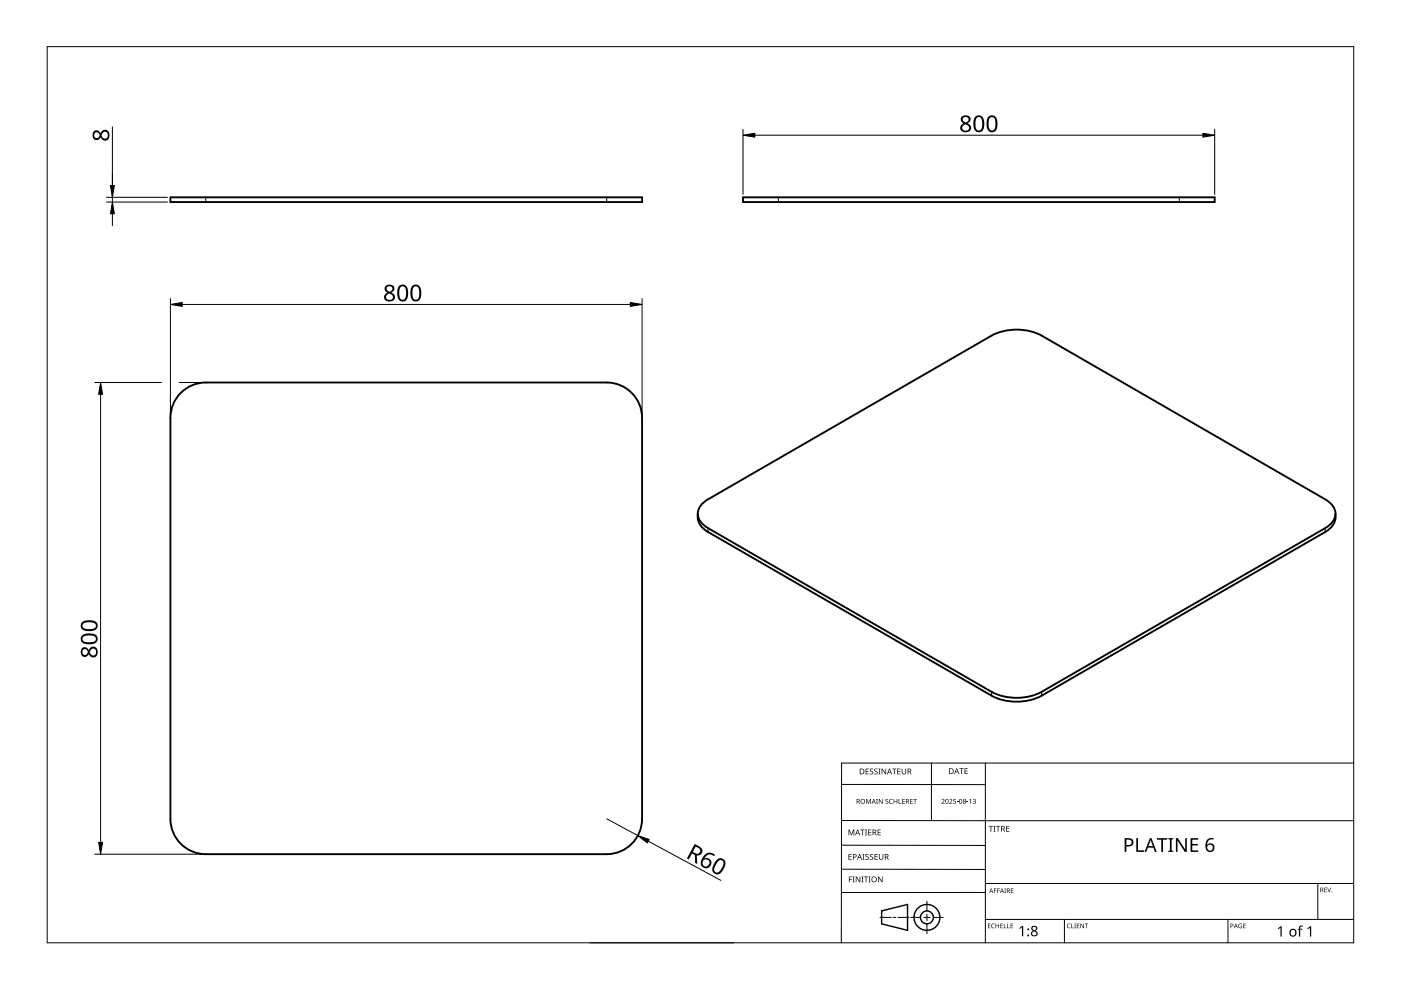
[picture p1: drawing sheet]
<svg xmlns="http://www.w3.org/2000/svg" width="297mm" height="210mm" viewBox="0 0 297 210" stroke-linecap="round" stroke-linejoin="round" font-family="sans-serif">
<path d="M43.6 41.8v1M128.6 41.8v1M165 41.8v1M250 41.8v1M150.1 112v.8M281 112v.8M210.2 146.7v.8M220.8 146.7v.8" fill="none" stroke="#000" stroke-width=".21"/>
<path d="M36.1 41.8h100v1h-100zM157.5 41.8h100v1h-100zM38.7 82.9a7.5 7.5 0 0 1 4.9-1.8h85a7.5 7.5 0 0 1 7.5 7.5v85a7.5 7.5 0 0 1-7.5 7.5h-85a7.5 7.5 0 0 1-7.5-7.5v-85a7.5 7.5 0 0 1 2.6-5.7zM147.9 108.9a3.7 3.7 0 0 0 2.2 3.9l60.1 34.7a11.7 11.7 0 0 0 10.6 0l60.2-34.7a3.7 3.7 0 0 0 2.1-3.9M149.1 106.6l1-.7 60.1-34.7a11.7 11.7 0 0 1 10.6 0l60.2 34.7a3.4 3.4 0 0 1 2 4 4.3 4.3 0 0 1-2 2.1l-60.2 34.7a11.7 11.7 0 0 1-10.6 0l-60.1-34.7a3.4 3.4 0 0 1-2-4z" fill="none" stroke="#000" stroke-width=".4"/>
<path d="M10 9.9h277v190h-277z" fill="none" stroke="#000" stroke-width=".21"/>
<g fill="none" stroke="#000" stroke-width=".21">
<path d="M178.4 179.2l30.5 .1M178.4 166.3l30.5 .1M178.5 174h108.6M197.5 161.8v12.2M208.9 161.8v38.1M287 161.8h-108.6v38.1M125.1 199.9h30.5M178.4 184.3h30.5M186.6 194.5h2.4M189.4 194.5h.5M190.4 194.5h2.4M193.1 194.5h2.1"/>
<path d="M195.8 194.5h1.4M196.5 191.1v2M196.5 193.8v1.4M196.5 195.9v2M197.9 194.5h2.1M208.9 189.2h-30.5M208.9 187.3h78.1M208.9 194.9h78.1M225.7 194.9v5M260.4 194.9v5M279.4 187.3v7.6"/>
</g>
<g fill="none" stroke="#000" stroke-width=".3">
<path d="M186.9 193.1l5.5-1.3v5.5l-5.5-1.4z"/>
<circle cx="196.5" cy="194.5" r="1.37"/>
<circle cx="196.5" cy="194.5" r="2.74"/>
</g>
<g fill="#000">
<path d="M179.9 175.9h.2l.4 1 .4-1h.2v1.2h-.1v-1.1l-.4 1.1h-.2l-.4-1.1 .1 1.1h-.2zM182.4 175.9h.9v.1h-.4v1.1h-.1v-1.1h-.4zM183.4 175.9h.4l-.1 .1v1l.1 .1h-.4l.1-.1v-1zM183.6 169.4h.2l.3 .8 .4-.8h.2v1h-.2v-.9l-.4 .9-.4-.9 .1 .9h-.2zM183.5 163h.7v.1h-.5v.4h.5v.1h-.5v.4h.5v.2h-.7zM184.1 175.9h.6v.1h-.5v.4h.5v.1h-.5v.5h.5v.1h-.6zM184.5 163.1l.4-.2 .2 .1v.1a.25 .25 0 0 0-.4-.1 .25 .25 0 0 0 0 .4 .4 .4 0 0 1 .5 .3 .4 .4 0 0 1-.3 .5 .4 .4 0 0 1-.5-.2h.1a.27 .27 0 0 0 .4 .1 .27 .27 0 0 0-.1-.4l-.3-.3zM185.4 163.1l.4-.2 .3 .1-.1 .1a.25 .25 0 0 0-.4-.1 .25 .25 0 0 0 0 .4 .4 .4 0 0 1 .5 .3 .4 .4 0 0 1-.3 .5 .4 .4 0 0 1-.5-.2h.1a.27 .27 0 0 0 .4 .1 .27 .27 0 0 0 0-.4l-.4-.3zM185.8 169.4h.3l-.1 .1v.8l.1 .1h-.3l.1-.1zM186.2 163h.5l-.2 .1v1l.2 .1h-.5l.2-.1v-1zM186.1 175.9h.6v.1h-.5v.4h.5v.1h-.5v.5h.5v.1h-.6zM186.3 169.4h.2l.5 .8v-.8h.1v1h-.1l-.6-.8v.8h-.1z"/>
<path d="M186.9 163h.2l.6 1v-1h.2v1.2h-.2l-.6-1v1h-.2zM187.8 169.5l.3-.1h.2v.2a.25 .25 0 0 0-.3-.1 .25 .25 0 0 0-.1 .3 .25 .25 0 0 0 .3 .1 .32 .32 0 0 1 0 .5 .32 .32 0 0 1-.5-.1 .25 .25 0 0 0 .4 .1 .25 .25 0 0 0 0-.4l-.3-.2zM188.6 169.5l.4-.1h.3l-.1 .2a.41 .41 0 0 0-.6 .3 .41 .41 0 0 0 .6 .4 .48 .48 0 0 1-.6-.1 .48 .48 0 0 1 0-.7zM189.1 163h1v.1h-.4v1.1h-.2v-1.1h-.4zM189.5 169.4h.1v.4h.5v-.4h.1v1h-.1v-.5h-.5v.5h-.1zM190.5 169.4h.2v.9h.4v.1h-.6zM190.2 163h.7v.1h-.5v.4h.5v.1h-.5v.4h.5v.2h-.7zM191.3 169.4h.5v.1h-.4v.3h.4v.1h-.4v.4h.4v.1h-.5zM191.2 163h.1v.8a.32 .32 0 0 0 .3 .3 .32 .32 0 0 0 .4-.4v-.7h.1v.7a.47 .47 0 0 1-.5 .5 .47 .47 0 0 1-.4-.5zM193 169.4h.5v.1h-.4v.3h.4v.1h-.4v.4h.4v.1h-.5zM193.6 169.4h.8v.1h-.3v.9h-.2v-.9h-.3zM199.6 169.5a.37 .37 0 0 1 .6 0 .37 .37 0 0 1-.2 .6l-.2 .2h.5v.1h-.7l.3-.4a.27 .27 0 0 0 .2-.3 .27 .27 0 0 0-.4-.1z"/>
<path d="M201.2 169.5a.37 .37 0 0 1 .6 0 .37 .37 0 0 1-.2 .6l-.2 .2h.5v.1h-.7l.3-.4a.27 .27 0 0 0 .3-.3 .27 .27 0 0 0-.5-.1zM202.1 169.4h.5v.1h-.4v.3a.34 .34 0 0 1 .5 .2 .34 .34 0 0 1-.2 .4 .34 .34 0 0 1-.4-.1 .29 .29 0 0 0 .4 0 .29 .29 0 0 0 0-.4 .29 .29 0 0 0-.4 0zM202.9 170l.3 .1zM203.4 162.9h.9v.1h-.4v1.1h-.1v-1.1h-.4zM205 170l.3 .1zM204.5 162.9h.7v.1h-.5v.4h.4v.1h-.4v.5h.5v.1h-.7zM205.5 169.6l.4-.2v1h-.2v-.9zM206.2 169.5a.32 .32 0 0 1 .5-.1 .32 .32 0 0 1 0 .5 .33 .33 0 0 1 .1 .5 .33 .33 0 0 1-.6-.1 .26 .26 0 0 0 .4 .1 .26 .26 0 0 0 .1-.4l-.3-.2a.23 .23 0 0 0 .3 0 .23 .23 0 0 0-.1-.4 .23 .23 0 0 0-.3 .2zM209.6 175.1h.9v.2h-.3v1h-.2v-1h-.4zM210.6 175.1h.5l-.2 .1v1l.2 .1h-.5l.2-.1v-1zM211.2 175.1h.9v.2h-.4v1h-.2v-1h-.3zM213.3 175.1h.7v.2h-.5v.3h.5v.2h-.5v.4h.5v.1h-.7z"/>
<path d="M180 185.8h.7v.2h-.6v.4h.5v.1h-.5v.6h-.1zM179.9 181.1h.7v.1h-.5v.4h.4v.1h-.4v.5h.5v.1h-.7zM180.8 185.8h.4l-.1 .2v.9l.1 .2h-.4l.1-.2v-.9zM181.4 185.8h.2l.7 1.1v-1.1h.1v1.3h-.2l-.6-1v1h-.2zM182.6 185.8h.5l-.2 .2v.9l.2 .2h-.5l.2-.2v-.9zM182.9 181.1h.4l-.1 .1v1l.1 .1h-.4l.1-.1v-1zM183.2 185.8h.9v.2h-.4v1.1h-.2v-1.1h-.3zM183.5 181.2l.5-.1h.2v.2a.25 .25 0 0 0-.4-.1 .25 .25 0 0 0 0 .4 .4 .4 0 0 1 .4 .3 .4 .4 0 0 1-.2 .4 .4 .4 0 0 1-.5-.2 .27 .27 0 0 0 .5 .1 .27 .27 0 0 0-.1-.4l-.4-.3zM184.2 185.8h.4l-.1 .2v.9l.1 .2h-.4l.1-.2v-.9zM184.5 181.2l.4-.1h.2v.2a.25 .25 0 0 0-.4-.1 .25 .25 0 0 0 0 .4 .4 .4 0 0 1 .5 .3 .4 .4 0 0 1-.3 .4 .4 .4 0 0 1-.5-.2h.1a.27 .27 0 0 0 .4 .1 .27 .27 0 0 0-.1-.4l-.3-.3zM185.4 181.1h.7v.1h-.5v.4h.5v.1h-.5v.5h.5v.1h-.7zM186.2 185.8h.1l.7 1.1v-1.1h.1v1.3h-.2l-.6-1v1h-.1z"/>
<path d="M186.3 181.1h.2v.8a.32 .32 0 0 0 .3 .3 .32 .32 0 0 0 .3-.3v-.8h.2v.8a.47 .47 0 0 1-.5 .4 .47 .47 0 0 1-.5-.4zM209.5 195.8h.5l-.4 .1v.3h.4l-.4 .1v.4l.4 .1h-.5zM210.3 196l.3-.2 .3 .1v.1a.39 .39 0 0 0-.6 .3 .39 .39 0 0 0 .6 .4 .46 .46 0 0 1-.7-.1 .46 .46 0 0 1 .1-.6zM210.7 188.4h.6l-.4 .1v.3h.4l-.4 .1v.4h-.2zM211.4 188.4h.6l-.4 .1v.3h.4l-.4 .1v.4h-.2zM211.1 195.8h.1v.4h.5v-.4h.1v1h-.1v-.5h-.5v.5h-.1zM212.1 195.8h.5l-.4 .1v.3h.4l-.4 .1v.4l.4 .1h-.5zM212.8 195.8h.2v.9l.4 .1h-.6zM212.9 188.4h.4l-.1 .1 .1 .8h-.4l.2-.1zM213.6 195.8h.1v.9l.4 .1h-.5zM214.3 195.8h.5l-.4 .1v.3h.4l-.4 .1v.4l.4 .1h-.5zM214.3 188.4h.6l-.5 .1v.3h.4l-.4 .1v.3l.5 .1h-.6z"/>
<path d="M216.1 196.8l.6-.5h.2v2.2h-.2v-1.9l-.4 .4zM226.3 196l.4-.2 .3 .1-.1 .1a.39 .39 0 0 0-.6 .3 .39 .39 0 0 0 .6 .4 .46 .46 0 0 1-.6-.1 .46 .46 0 0 1 0-.6zM227.1 195.8h.2v.9l.4 .1h-.6zM227.8 195.8h.3l-.1 .1 .1 .9h-.3l.1-.1zM228.3 195.8h.5l-.4 .1v.3h.4l-.4 .1v.4l.4 .1h-.5zM229.1 195.8h.1l.5 .8v-.8h.1v1h-.1l-.5-.8v.8h-.1zM230 195.8h.7l-.3 .1v.9h-.1v-.9zM240.9 177.7h.4v2.6h1.3v.3h-1.7zM245.3 177.7h2.2v.3h-.9v2.6h-.4v-2.6h-.9zM247.7 177.7h1.1v.2l-.4 .1v2.3l.4 .1v.2h-1.1v-.2l.3-.1v-2.3l-.3-.1zM249.3 177.7h.4l1.6 2.4v-2.4h.3v2.9h-.4l-1.6-2.4 .1 2.4h-.4zM252.4 177.7h1.6v.3h-1.2v.9h1.2v.4h-1.2v1h1.2v.3h-1.6z"/>
<path d="M262.7 196l.6-.1-.1 .1a.4 .4 0 0 0-.5 .3 .4 .4 0 0 0 .5 .4v-.3l-.2-.1h.3v.5a.53 .53 0 0 1-.7-.1 .53 .53 0 0 1 .1-.7zM263.6 195.8h.5l-.4 .1v.3h.4l-.4 .1v.4l.4 .1h-.5zM270.9 196.8l.6-.4h.2v2.2h-.2v-1.9l-.4 .3zM275.5 196.4l.7-.1v.2h-.4l-.1 .2v.2h.4v.2h-.4v1.5h-.3v-1.5h-.3l.3-.2zM277.2 196.8l.6-.4h.2v2.2h-.3v-1.9l-.4 .3zM280.8 188.2h.5l-.4 .1v.3h.4l-.4 .1v.4l.4 .1h-.5zM281.4 188.2h.1l.3 .8 .3-.8h.1l-.3 1h-.1z"/>
<path d="M181.6 169.4h.3a.29 .29 0 0 1 .4 .2 .29 .29 0 0 1-.2 .4l.3 .4h-.2l-.2-.4h-.2v.4h-.2zM181.8 169.5v.4h.1a.2 .2 0 0 0 .2-.2 .2 .2 0 0 0-.2-.2z"/>
<path d="M181.8 175.9h.1l.5 1.2h-.2l-.1-.4h-.5l-.2 .4h-.1zM181.8 176l-.2 .6h.4z"/>
<path d="M182.3 163h.4a.61 .61 0 0 1 .6 .6 .61 .61 0 0 1-.7 .6h-.3zM182.4 163.1v.9h.2a.48 .48 0 0 0 .5-.4 .48 .48 0 0 0-.5-.5z"/>
<path d="M182.4 169.9a.51 .51 0 0 1 1 0 .51 .51 0 0 1-1 0zM182.6 169.9a.4 .4 0 0 0 .8 0 .4 .4 0 0 0-.8 0z"/>
<path d="M185 175.9h.3a.35 .35 0 0 1 .5 .2 .35 .35 0 0 1-.3 .5l.4 .5h-.2l-.3-.5h-.2v.5h-.2zM185.2 176v.5h.1a.23 .23 0 0 0 .3-.3 .23 .23 0 0 0-.3-.2z"/>
<path d="M185.2 169.4l.5 1-.3-.3h-.4l-.2 .3zM185.2 169.5l-.1 .5h.3z"/>
<path d="M188.5 163h.2l.4 1.2h-.1l-.2-.4h-.5l-.1 .4h-.2zM188.6 163.1l-.2 .6h.4z"/>
<path d="M192.1 169.4h.3a.29 .29 0 0 1 .3 .2 .29 .29 0 0 1-.2 .4l.3 .4h-.1l-.3-.4h-.2v.4h-.1zM192.2 169.5v.4h.2a.2 .2 0 0 0 .2-.2 .2 .2 0 0 0-.3-.2z"/>
<path d="M192.4 163h.4a.35 .35 0 0 1 .4 .2 .35 .35 0 0 1-.2 .4l.3 .6h-.2l-.3-.5h-.2v.5h-.2zM192.6 163.1v.4h.2a.23 .23 0 0 0 .3-.2 .23 .23 0 0 0-.3-.2z"/>
<path d="M200.5 169.5l.4-.1 .2 .2v.5l-.2 .3h-.3l-.1-.2zM200.6 169.6v.1a.37 .37 0 0 0-.1 .4 .37 .37 0 0 0 .4 .2 .4 .4 0 0 0 .1-.5 .4 .4 0 0 0-.4-.2z"/>
<path d="M201.2 162.9h.4a.61 .61 0 0 1 .6 .6 .61 .61 0 0 1-.6 .6h-.4zM201.4 163v1h.1a.48 .48 0 0 0 .5-.5 .48 .48 0 0 0-.4-.5z"/>
<path d="M202.8 162.9h.1l.5 1.2h-.2l-.1-.4h-.5l-.1 .4h-.2zM202.8 163l-.1 .6h.3z"/>
<path d="M203.5 169.5l.3-.1 .2 .2v.5l-.2 .3h-.3l-.1-.2zM203.5 169.6v.1a.37 .37 0 0 0-.1 .4 .37 .37 0 0 0 .4 .2 .4 .4 0 0 0 .2-.5 .4 .4 0 0 0-.5-.2z"/>
<path d="M204.2 169.5a.29 .29 0 0 1 .5-.1 .29 .29 0 0 1-.1 .5 .29 .29 0 0 1 .1 .4 .29 .29 0 0 1-.4 0 .29 .29 0 0 1 .1-.4zM204.3 170.2a.2 .2 0 0 0 .4 0 .2 .2 0 0 0-.4 0zM204.3 169.7a.2 .2 0 0 0 .4 0 .2 .2 0 0 0-.4 0z"/>
<path d="M212.3 175.1h.3a.35 .35 0 0 1 .4 .3 .35 .35 0 0 1-.2 .4l.3 .5h-.2l-.3-.5h-.2v.5h-.1zM212.4 175.2v.5h.2a.23 .23 0 0 0 .3-.2 .23 .23 0 0 0-.3-.3z"/>
<path d="M238.4 177.7h.8a.92 .92 0 0 1 1.1 .9 .92 .92 0 0 1-1.2 .9h-.3v1.1h-.4zM238.8 178v1.2a.73 .73 0 0 0 .8-.1 .73 .73 0 0 0 .3-.8l-.4-.2z"/>
<path d="M256 178l.9-.3h.4v.3a.99 .99 0 0 0-1.3 1.1 .93 .93 0 0 1 1.3 .1 .93 .93 0 0 1-.2 1.4 .93 .93 0 0 1-1.3-.4l-.2-1.2zM255.9 179.7a.65 .65 0 0 0 1.3 0 .65 .65 0 0 0-1.3 0z"/>
<path d="M180.8 181.1h.4a.41 .41 0 0 1 .4 .5 .41 .41 0 0 1-.6 .2v.5h-.2zM181 181.2v.5a.29 .29 0 0 0 .5-.3 .29 .29 0 0 0-.5-.2z"/>
<path d="M182.2 181.1h.1l.5 1.2h-.2l-.1-.4h-.5l-.1 .4h-.2zM182.3 181.2l-.2 .6h.3z"/>
<path d="M184.7 186.5a.61 .61 0 0 1 1.2 0 .61 .61 0 0 1-1.2 0zM184.9 186.5a.45 .45 0 0 0 .9 0 .45 .45 0 0 0-.9 0z"/>
<path d="M187.6 181.1h.3a.35 .35 0 0 1 .5 .2 .35 .35 0 0 1-.3 .4l.4 .6h-.2l-.3-.5h-.3v.5h-.1zM187.7 181.2v.5h.2a.23 .23 0 0 0 .3-.3 .23 .23 0 0 0-.3-.2z"/>
<path d="M210.1 188.4l.5 .9-.2-.3h-.4l-.3 .3zM210.2 188.5l-.2 .4h.3z"/>
<path d="M212.4 188.4l.5 .9-.3-.3h-.3l-.3 .3zM212.4 188.5l-.1 .4h.3z"/>
<path d="M213.5 188.4h.2a.28 .28 0 0 1 .4 .2 .28 .28 0 0 1-.2 .3l.3 .4-.4-.4h-.2v.4h-.1zM213.6 188.5v.3h.1a.19 .19 0 0 0 .3-.2 .19 .19 0 0 0-.3-.1z"/>
<path d="M218.7 196.5a.62 .62 0 0 1 .9-.2 .62 .62 0 0 1 .1 .9l-.2 .1a.65 .65 0 0 1 .4 .9 .65 .65 0 0 1-.9 .3 .59 .59 0 0 1-.4-.6 .59 .59 0 0 1 .4-.5l-.3-.4zM218.8 197.9a.45 .45 0 0 0 .9 0 .45 .45 0 0 0-.9 0zM218.9 196.9a.4 .4 0 0 0 .8 0 .4 .4 0 0 0-.8 0z"/>
<path d="M243.8 177.7h.3l1.2 2.9h-.4l-.4-.9h-1.1l-.4 .9h-.3zM244 178.1l-.5 1.3h.9z"/>
<path d="M260.9 195.8h.2a.32 .32 0 0 1 .4 .4 .32 .32 0 0 1-.5 .2v.4h-.1zM261 195.9v.4a.24 .24 0 0 0 .4-.2 .24 .24 0 0 0-.4-.2z"/>
<path d="M262 195.8l.4 1-.2-.3h-.4l-.2 .3zM262 196l-.1 .4h.3z"/>
<path d="M273.6 197.1a.82 .82 0 0 1 1.2 .1 .82 .82 0 0 1-.2 1.2 .82 .82 0 0 1-1.2-.4zM273.8 197.2a.6 .6 0 0 0-.1 .8 .6 .6 0 0 0 .8 .2l.1-.3a.53 .53 0 0 0-.1-.6 .53 .53 0 0 0-.7-.1z"/>
<path d="M279.9 188.2h.3a.28 .28 0 0 1 .3 .2 .28 .28 0 0 1-.1 .3l.2 .5-.3-.4h-.2v.4h-.2zM280.1 188.3v.4h.1a.19 .19 0 0 0 .2-.2 .19 .19 0 0 0-.2-.2z"/>
<circle cx="218" cy="198.3" r=".2"/>
<circle cx="218" cy="197" r=".2"/>
<circle cx="282.4" cy="189.1" r=".09"/>
</g>
<g fill="none" stroke="#000" stroke-width=".21">
<path d="M23.8 26.9v15.9M157.5 27.4v13.8M160 28.7h95M257.5 27.4v13.8M22.6 42.8h12.9M22.6 41.8h12.9M23.8 45.3v2.5M36.1 63.3v24.7M38.6 64.5h95M136.1 63.3v24.7M20.1 81.1h14.2M21.3 83.6v95"/>
<path d="M38 81.1h5M128.6 173.6l6.6 3.6M137.4 178.4l15.4 8.3M20.1 181.1h22.9"/>
</g>
<path d="M23.4 39.3h.8l-.4 2.5zM157.5 28.7l2.5-.4v.8zM255 28.3l2.5 .4-2.5 .4zM23.8 42.8l.4 2.5h-.8zM36.1 64.5l2.5-.4v.9zM133.6 64.1l2.5 .4-2.5 .5zM21.3 81.1l.4 2.5h-.8zM20.9 178.6h.8l-.4 2.5zM135.2 177.2l2.4 .8-.4 .7z" fill="#000" stroke="#000" stroke-width=".21"/>
<g fill="#000">
<path d="M20 27.8a.88 .88 0 0 1 1.3 .5 1 1 0 0 1 1.3-.7 1 1 0 0 1 .6 1.3 .94 .94 0 0 1-.9 .9 .94 .94 0 0 1-1-.7 .91 .91 0 0 1-1.2 .6 .91 .91 0 0 1-.5-1.3zM21.6 28.7a.69 .69 0 0 0 1.3 0 .69 .69 0 0 0-1.3 0zM20 28.7a.58 .58 0 0 0 1.1 0 .58 .58 0 0 0-1.1 0z"/>
<path d="M203.9 24.8a1.03 1.03 0 0 1 1.2-.3 1.03 1.03 0 0 1 .6 1.2l-.6 .5a1 1 0 0 1 .7 1.2 1 1 0 0 1-1.3 .6 .94 .94 0 0 1-.9-.8 .94 .94 0 0 1 .7-1l-.1-.1a.88 .88 0 0 1-.3-1.3zM204 27.1a.7 .7 0 0 0 1.4 0 .7 .7 0 0 0-1.4 0zM204.2 25.4a.58 .58 0 0 0 1.1 0 .58 .58 0 0 0-1.1 0z"/>
<path d="M206.8 24.7a1.16 1.16 0 0 1 1.3-.1 1.16 1.16 0 0 1 .6 1.2 1.69 1.69 0 0 1-1 2.2 1.27 1.27 0 0 1-1.3-1.5l.1-1.2zM207.1 25a2.16 2.16 0 0 0 .3 2.7 .82 .82 0 0 0 .8-1.1 1.35 1.35 0 0 0-.7-1.8z"/>
<path d="M209.6 24.7a1.16 1.16 0 0 1 1.3-.1 1.16 1.16 0 0 1 .6 1.2 1.68 1.68 0 0 1-1 2.2 1.27 1.27 0 0 1-1.3-1.5l.1-1.2zM209.9 25a2.16 2.16 0 0 0 .2 2.7 .82 .82 0 0 0 .9-1.1 1.35 1.35 0 0 0-.7-1.8z"/>
<path d="M81.7 60.7a1.03 1.03 0 0 1 1.3-.4 1.03 1.03 0 0 1 .5 1.2l-.5 .5a1 1 0 0 1 .7 1.3 1 1 0 0 1-1.4 .6 .94 .94 0 0 1-.9-.8 .94 .94 0 0 1 .7-1l-.1-.1a.88 .88 0 0 1-.3-1.3zM81.8 63a.7 .7 0 0 0 1.4 0 .7 .7 0 0 0-1.4 0zM82 61.3a.6 .6 0 0 0 1.2 0 .6 .6 0 0 0-1.2 0z"/>
<path d="M84.7 60.6a1.16 1.16 0 0 1 1.3-.1 1.16 1.16 0 0 1 .5 1.2 1.69 1.69 0 0 1-1 2.2 1.27 1.27 0 0 1-1.3-1.6l.1-1.1zM84.9 60.9a2.16 2.16 0 0 0 .3 2.6 .82 .82 0 0 0 .9-1 1.35 1.35 0 0 0-.7-1.8z"/>
<path d="M87.5 60.6a1.16 1.16 0 0 1 1.3-.1 1.16 1.16 0 0 1 .5 1.2 1.69 1.69 0 0 1-1 2.2 1.27 1.27 0 0 1-1.3-1.6l.1-1.1zM87.7 60.9a2.16 2.16 0 0 0 .3 2.6 .82 .82 0 0 0 .9-1 1.35 1.35 0 0 0-.7-1.8z"/>
<path d="M17.5 137.4a.88 .88 0 0 1 1.3 .5 1 1 0 0 1 1.3-.8 1 1 0 0 1 .6 1.4 .94 .94 0 0 1-.9 .9 .94 .94 0 0 1-1-.7 .91 .91 0 0 1-1.2 .5 .91 .91 0 0 1-.5-1.2zM19.1 138.3a.69 .69 0 0 0 1.3 0 .69 .69 0 0 0-1.3 0zM17.5 138.3a.58 .58 0 0 0 1.1 0 .58 .58 0 0 0-1.1 0z"/>
<path d="M17.4 134.8a2.59 2.59 0 0 1 3.2 .1 1.22 1.22 0 0 1-.2 1.3 1.22 1.22 0 0 1-1.3 .4 1.53 1.53 0 0 1-2-1zM17.7 135a.75 .75 0 0 0 0 .9 .75 .75 0 0 0 .9 .3l1-.1a.69 .69 0 0 0 .7-.7 .69 .69 0 0 0-.7-.6h-1.3z"/>
<path d="M17.4 132a2.6 2.6 0 0 1 3.2 .2 1.22 1.22 0 0 1-.2 1.3 1.22 1.22 0 0 1-1.3 .3 1.53 1.53 0 0 1-2-1zM17.7 132.2a.75 .75 0 0 0 0 .9 .75 .75 0 0 0 .9 .3l1-.1a.69 .69 0 0 0 .7-.6 .69 .69 0 0 0-.7-.7h-1.3z"/>
<path d="M147.3 178.9l.8 .5a1 1 0 0 1 .8 1.2 1 1 0 0 1-1.2 .8l.1 1.8-.4-.2-.1-1.7-.6-.3-.7 1.2-.4-.2zM147.5 179.5l-.6 1.1 .4 .3a.67 .67 0 0 0 1.1-.2 .67 .67 0 0 0-.5-1z"/>
<path d="M149.4 181.3a1.5 1.5 0 0 1 2.2-.1l-.2 .4a1.18 1.18 0 0 0-2 .4 1.08 1.08 0 0 1 1.4 .7 1.08 1.08 0 0 1-.8 1.4 1.22 1.22 0 0 1-1.3-.6 1.22 1.22 0 0 1 .1-1.5zM148.9 183a.76 .76 0 0 0 1.5 0 .76 .76 0 0 0-1.5 0z"/>
<path d="M151.9 182.3a1.13 1.13 0 0 1 1.6 0 1.13 1.13 0 0 1 .1 1.6 1.69 1.69 0 0 1-1.9 1.4 1.27 1.27 0 0 1-.4-2zM152.3 182.6l-.8 1.3a.69 .69 0 0 0 .2 1 .69 .69 0 0 0 1-.3 1.91 1.91 0 0 0 .5-2.1l-.4-.2z"/>
</g>
</svg>
